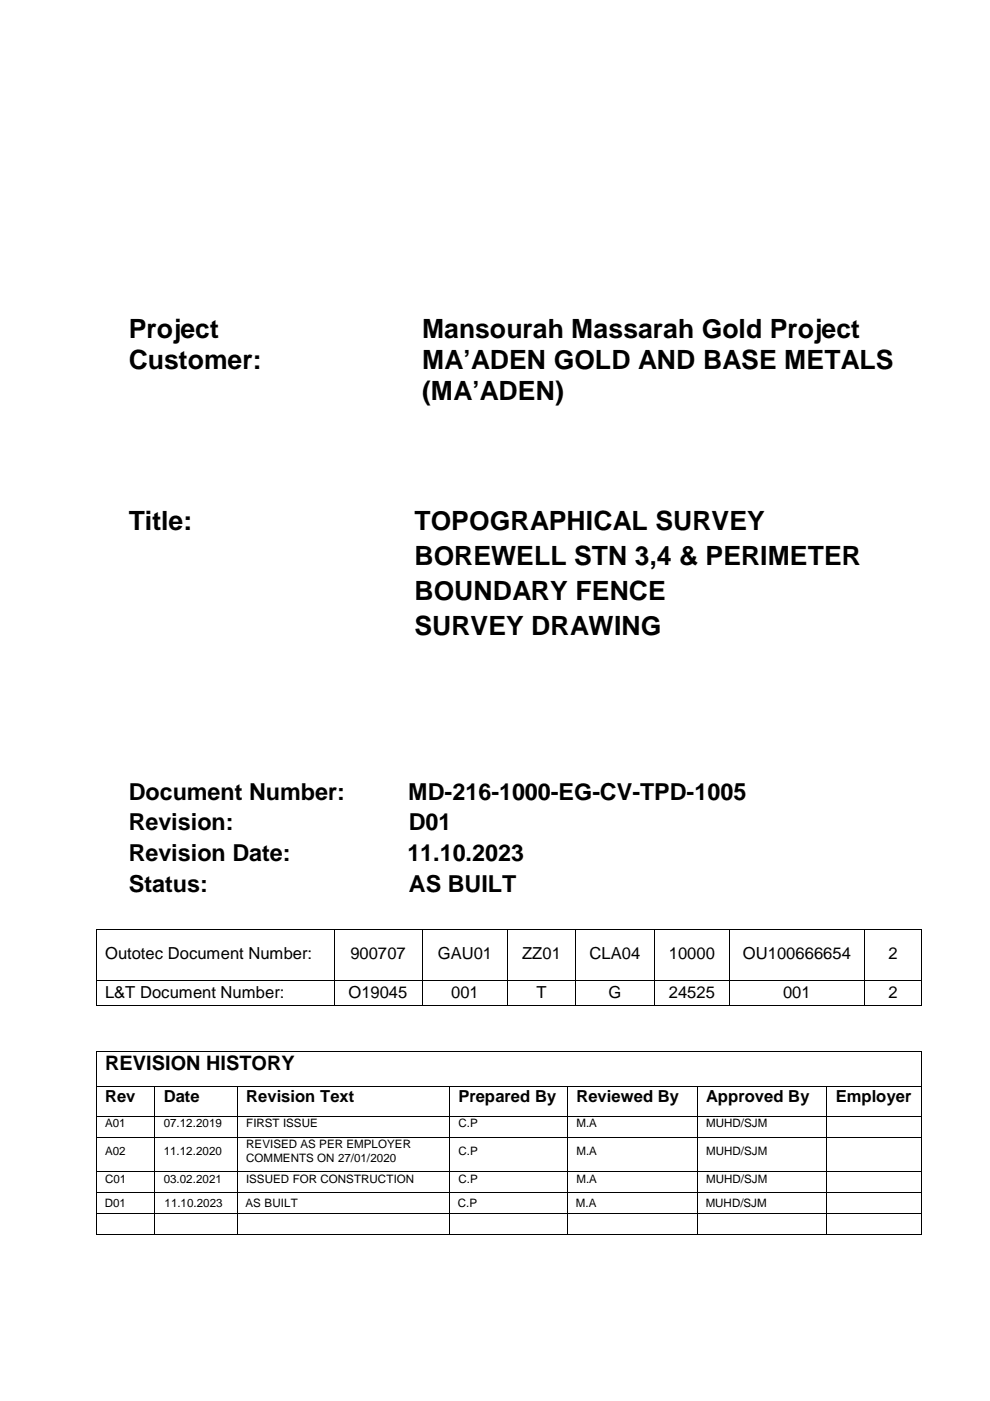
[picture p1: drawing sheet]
<svg xmlns="http://www.w3.org/2000/svg" width="210mm" height="297mm" viewBox="0 0 210 297" stroke-linecap="round" stroke-linejoin="round" font-family="sans-serif">
<defs><g id="words">
<g font-size="5.6">
<text x="27.3" y="71.6">Project</text>
<text x="89.5" y="71.6">Mansourah Massarah Gold Project</text>
<text x="27.3" y="78.3">Customer:</text>
<text x="89.5" y="78.3">MA’ADEN GOLD AND BASE METALS</text>
<text x="89.5" y="84.8">(MA’ADEN)</text>
<text x="27.3" y="112.3">Title:</text>
<text x="87.9" y="112.3">TOPOGRAPHICAL SURVEY</text>
<text x="87.9" y="119.8">BOREWELL STN 3,4 &amp; PERIMETER</text>
<text x="87.9" y="127.3">BOUNDARY FENCE</text>
<text x="87.9" y="134.7">SURVEY DRAWING</text>
</g>
<g font-size="5">
<text x="27.3" y="169.5">Document Number:</text>
<text x="86.6" y="169.5">MD-216-1000-EG-CV-TPD-1005</text>
<text x="27.3" y="176.1">Revision:</text>
<text x="86.7" y="176.1">D01</text>
<text x="27.3" y="182.6">Revision Date:</text>
<text x="86.4" y="182.6">11.10.2023</text>
<text x="27.3" y="189.1">Status:</text>
<text x="86.7" y="189.1">AS BUILT</text>
</g>
<text font-size="4.2" x="22.3" y="226.9">REVISION HISTORY</text>
<g font-size="3.5">
<text x="22.3" y="203.4">Outotec Document Number:</text>
<text x="74.3" y="203.4">900707</text>
<text x="92.8" y="203.4">GAU01</text>
<text x="110.7" y="203.4">ZZ01</text>
<text x="125" y="203.4">CLA04</text>
<text x="141.8" y="203.4">10000</text>
<text x="157.5" y="203.4">OU100666654</text>
<text x="188.4" y="203.4">2</text>
<text x="22.3" y="211.5">L&amp;T Document Number:</text>
<text x="73.9" y="211.5">O19045</text>
<text x="95.7" y="211.5">001</text>
<text x="113.7" y="211.5">T</text>
<text x="129" y="211.5">G</text>
<text x="141.8" y="211.5">24525</text>
<text x="166" y="211.5">001</text>
<text x="188.4" y="211.5">2</text>
<text x="22.3" y="233.7">Rev</text>
<text x="34.7" y="233.7">Date</text>
<text x="52.2" y="233.7">Revision Text</text>
<text x="97.2" y="233.7">Prepared By</text>
<text x="122.2" y="233.7">Reviewed By</text>
<text x="149.7" y="233.7">Approved By</text>
<text x="177.2" y="233.7">Employer</text>
</g>
<g font-size="2.5">
<text x="22.3" y="239">A01</text>
<text x="34.7" y="239">07.12.2019</text>
<text x="52.2" y="239">FIRST ISSUE</text>
<text x="97.2" y="239">C.P</text>
<text x="122.2" y="239">M.A</text>
<text x="149.7" y="239">MUHD/SJM</text>
<text x="22.3" y="244.9">A02</text>
<text x="34.7" y="244.9">11.12.2020</text>
<text x="52.2" y="243.5">REVISED AS PER EMPLOYER</text>
<text x="97.2" y="244.9">C.P</text>
<text x="122.2" y="244.9">M.A</text>
<text x="149.7" y="244.9">MUHD/SJM</text>
<text x="22.3" y="250.7">C01</text>
<text x="34.7" y="250.7">03.02.2021</text>
<text x="52.2" y="246.3">COMMENTS ON 27/01/2020</text>
<text x="52.2" y="250.7">ISSUED FOR CONSTRUCTION</text>
<text x="97.2" y="250.7">C.P</text>
<text x="122.2" y="250.7">M.A</text>
<text x="149.7" y="250.7">MUHD/SJM</text>
<text x="22.2" y="255.9">D01</text>
<text x="34.9" y="255.9">11.10.2023</text>
<text x="52" y="255.9">AS BUILT</text>
<text x="97.1" y="255.9">C.P</text>
<text x="122.1" y="255.9">M.A</text>
<text x="149.6" y="255.9">MUHD/SJM</text>
</g>
</g></defs>
<g fill="#000">
<path d="M20.3 197h.1v.2h-.1zM70.7 197h.2v.2h-.2zM89.4 197h.2v.2h-.2zM107.6 197h.2v.2h-.2zM121.9 197h.2v.2h-.2zM138.7 197h.2v.2h-.2zM154.6 197h.2v.2h-.2zM183.2 197h.2v.2h-.2zM195.3 197h.2v.2h-.2zM20.3 207.7h.1v.2h-.1zM20.3 213.2h.1v.2h-.1zM70.7 207.7h.2v.2h-.2z"/>
<path d="M70.7 213.2h.2v.2h-.2zM89.4 207.7h.2v.2h-.2zM89.4 213.2h.2v.2h-.2zM107.6 207.7h.2v.2h-.2zM107.6 213.2h.2v.2h-.2zM121.9 207.7h.2v.2h-.2zM121.9 213.2h.2v.2h-.2zM138.7 207.7h.2v.2h-.2zM138.7 213.2h.2v.2h-.2zM154.6 207.7h.2v.2h-.2zM154.6 213.2h.2v.2h-.2zM183.2 207.7h.2v.2h-.2z"/>
<path d="M183.2 213.2h.2v.2h-.2zM195.3 207.7h.2v.2h-.2zM195.3 213.2h.2v.2h-.2zM20.3 222.8h.1v.2h-.1zM20.3 230.3h.1v.2h-.1zM20.3 236.6h.1v.1h-.1zM32.7 230.3h.2v.2h-.2zM32.7 236.6h.2v.1h-.2zM50.2 230.3h.2v.2h-.2zM50.2 236.6h.2v.1h-.2zM95.2 230.3h.2v.2h-.2zM95.2 236.6h.2v.1h-.2z"/>
<path d="M120.2 230.3h.2v.2h-.2zM120.2 236.6h.2v.1h-.2zM147.7 230.3h.2v.2h-.2zM147.7 236.6h.2v.1h-.2zM175.2 230.3h.2v.2h-.2zM175.2 236.6h.2v.1h-.2zM195.3 222.8h.2v.2h-.2zM195.3 230.3h.2v.2h-.2zM195.3 236.6h.2v.1h-.2zM20.3 241h.1v.2h-.1zM20.3 248.3h.1v.2h-.1zM20.3 252.7h.1v.2h-.1z"/>
<path d="M20.3 257.2h.1v.1h-.1zM32.7 241h.2v.2h-.2zM32.7 248.3h.2v.2h-.2zM32.7 252.7h.2v.2h-.2zM32.7 257.2h.2v.1h-.2zM50.2 241h.2v.2h-.2zM50.2 248.3h.2v.2h-.2zM50.2 252.7h.2v.2h-.2zM50.2 257.2h.2v.1h-.2zM95.2 241h.2v.2h-.2zM95.2 248.3h.2v.2h-.2zM95.2 252.7h.2v.2h-.2z"/>
<path d="M95.2 257.2h.2v.1h-.2zM120.2 241h.2v.2h-.2zM120.2 248.3h.2v.2h-.2zM120.2 252.7h.2v.2h-.2zM120.2 257.2h.2v.1h-.2zM147.7 241h.2v.2h-.2zM147.7 248.3h.2v.2h-.2zM147.7 252.7h.2v.2h-.2zM147.7 257.2h.2v.1h-.2zM175.2 241h.2v.2h-.2zM175.2 248.3h.2v.2h-.2zM175.2 252.7h.2v.2h-.2z"/>
<path d="M175.2 257.2h.2v.1h-.2zM195.3 241h.2v.2h-.2zM195.3 248.3h.2v.2h-.2zM195.3 252.7h.2v.2h-.2zM195.3 257.2h.2v.1h-.2zM20.3 261.6h.1v.2h-.1zM32.7 261.6h.2v.2h-.2zM50.2 261.6h.2v.2h-.2zM95.2 261.6h.2v.2h-.2zM120.2 261.6h.2v.2h-.2zM147.7 261.6h.2v.2h-.2zM175.2 261.6h.2v.2h-.2z"/>
<path d="M195.3 261.6h.2v.2h-.2z"/>
</g>
<g fill="none" stroke="#000" stroke-width=".21">
<path d="M20.4 197.2v10.5M20.4 197.1h50.3M70.8 197.2v10.5M70.9 197.1h18.5M89.5 197.2v10.5M89.6 197.1h18M107.7 197.2v10.5M107.8 197.1h14.1M122 197.2v10.5M122.1 197.1h16.6M138.8 197.2v10.5M138.9 197.1h15.7"/>
<path d="M154.7 197.2v10.5M154.8 197.1h28.4M183.3 197.2v10.5M183.4 197.1h11.9M195.4 197.2v10.5M20.4 207.9v5.3M20.4 207.8h50.3M20.4 213.3h50.3M70.8 207.9v5.3M70.9 207.8h18.5M70.9 213.3h18.5M89.5 207.9v5.3"/>
<path d="M89.6 207.8h18M89.6 213.3h18M107.7 207.9v5.3M107.8 207.8h14.1M107.8 213.3h14.1M122 207.9v5.3M122.1 207.8h16.6M122.1 213.3h16.6M138.8 207.9v5.3M138.9 207.8h15.7M138.9 213.3h15.7M154.7 207.9v5.3"/>
<path d="M154.8 207.8h28.4M154.8 213.3h28.4M183.3 207.9v5.3M183.4 207.8h11.9M183.4 213.3h11.9M195.4 207.9v5.3M20.4 223v7.3M20.4 230.5v6.1M20.4 236.7v4.3M20.4 222.9h174.9M20.4 230.4h12.3M20.4 236.6h12.3"/>
<path d="M32.8 230.5v6.1M32.8 236.7v4.3M32.9 230.4h17.3M32.9 236.6h17.3M50.3 230.5v6.1M50.3 236.7v4.3M50.4 230.4h44.8M50.4 236.6h44.8M95.3 230.5v6.1M95.3 236.7v4.3M95.4 230.4h24.8M95.4 236.6h24.8"/>
<path d="M120.3 230.5v6.1M120.3 236.7v4.3M120.4 230.4h27.3M120.4 236.6h27.3M147.8 230.5v6.1M147.8 236.7v4.3M147.9 230.4h27.3M147.9 236.6h27.3M175.3 230.5v6.1M175.3 236.7v4.3M175.4 230.4h19.9M175.4 236.6h19.9"/>
<path d="M195.4 223v7.3M195.4 230.5v6.1M195.4 236.7v4.3M20.4 241.2v7.1M20.4 248.5v4.2M20.4 252.9v4.3M20.4 257.3v4.3M20.4 241.1h12.3M20.4 248.4h12.3M20.4 252.8h12.3M20.4 257.3h12.3M32.8 241.2v7.1"/>
<path d="M32.8 248.5v4.2M32.8 252.9v4.3M32.8 257.3v4.3M32.9 241.1h17.3M32.9 248.4h17.3M32.9 252.8h17.3M32.9 257.3h17.3M50.3 241.2v7.1M50.3 248.5v4.2M50.3 252.9v4.3M50.3 257.3v4.3M50.4 241.1h44.8"/>
<path d="M50.4 248.4h44.8M50.4 252.8h44.8M50.4 257.3h44.8M95.3 241.2v7.1M95.3 248.5v4.2M95.3 252.9v4.3M95.3 257.3v4.3M95.4 241.1h24.8M95.4 248.4h24.8M95.4 252.8h24.8M95.4 257.3h24.8M120.3 241.2v7.1"/>
<path d="M120.3 248.5v4.2M120.3 252.9v4.3M120.3 257.3v4.3M120.4 241.1h27.3M120.4 248.4h27.3M120.4 252.8h27.3M120.4 257.3h27.3M147.8 241.2v7.1M147.8 248.5v4.2M147.8 252.9v4.3M147.8 257.3v4.3M147.9 241.1h27.3"/>
<path d="M147.9 248.4h27.3M147.9 252.8h27.3M147.9 257.3h27.3M175.3 241.2v7.1M175.3 248.5v4.2M175.3 252.9v4.3M175.3 257.3v4.3M175.4 241.1h19.9M175.4 248.4h19.9M175.4 252.8h19.9M175.4 257.3h19.9M195.4 241.2v7.1"/>
<path d="M195.4 248.5v4.2M195.4 252.9v4.3M195.4 257.3v4.3M20.4 261.7h12.3M32.9 261.7h17.3M50.4 261.7h44.8M95.4 261.7h24.8M120.4 261.7h27.3M147.9 261.7h27.3M175.4 261.7h19.9"/>
</g>
<use href="#words"/>
</svg>
